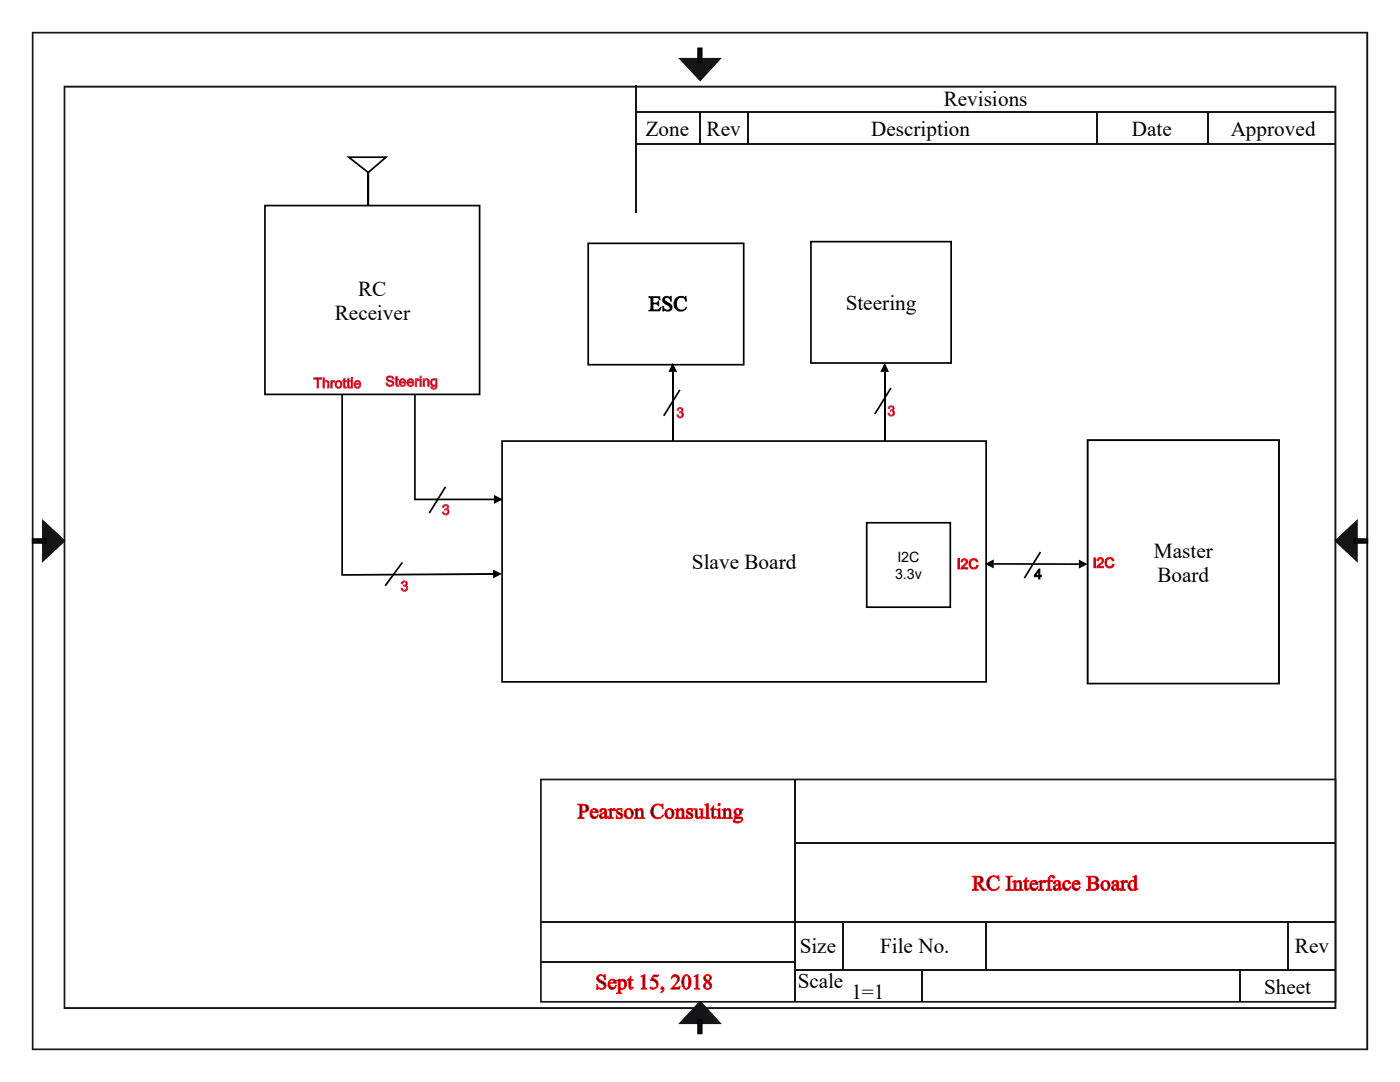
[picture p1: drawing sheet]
<svg xmlns="http://www.w3.org/2000/svg" width="279mm" height="216mm" viewBox="0 0 279 216" stroke-linecap="round" stroke-linejoin="round" font-family="sans-serif">
<defs><g id="words">
<g font-size="4.2">
<text x="188.3" y="21.1">Revisions</text>
<text x="128.9" y="27.1">Zone</text>
<text x="141" y="27.1">Rev</text>
<text x="173.8" y="27.1">Description</text>
<text x="225.9" y="27.1">Date</text>
<text x="245.6" y="27.1">Approved</text>
<text x="71.5" y="59">RC</text>
<text x="66.8" y="63.9">Receiver</text>
<text x="168.8" y="61.9">Steering</text>
<text x="138.1" y="113.6">Slave Board</text>
<text x="230.3" y="111.3">Master</text>
<text x="231" y="116.1">Board</text>
<text x="159.6" y="190.1">Size</text>
<text x="175.6" y="190.1">File No.</text>
<text x="258.4" y="190.1">Rev</text>
<text x="159.2" y="197.2">Scale</text>
<text x="169.9" y="199.3">1=1</text>
<text x="252.3" y="198.3">Sheet</text>
</g>
<g font-size="2.8">
<text x="179.1" y="112.2">I2C</text>
<text x="178.6" y="115.4">3.3v</text>
</g>
</g></defs>
<g fill="#131516">
<path d="M8.6 104l4.3 3.9-4.3 4z"/>
<path d="M12.7 17.1h254v184.2l-.4-.3v-183.5h-253.3v183.5h253.3l.4 .3h-254z" fill-rule="evenodd"/>
<path d="M6.4 6.4h266.6v203.1l-.3-.3v-202.5h-266v202.5h266l.3 .3h-266.6z" fill-rule="evenodd"/>
<path d="M8.4 103.5l4.7 4.4-4.7 4.4 .3-.8 3.9-3.6-3.9-3.5v7.1l-.3 .8z" fill-rule="evenodd"/>
<path d="M6.5 107.6h2.7v.7h-2.7z" fill-rule="evenodd"/>
</g>
<path d="M6.4 107.4h3l-.4 .4h-2.3v.3h2.3v-.3l.4-.4v1.1h-3z" fill-rule="evenodd" fill="#000"/>
<g fill="#131516">
<path d="M266.5 107.9l4.3-3.9v7.9z"/>
<path d="M266.3 107.9l4.7-4.4v8.8l-.4-.8v-7.1l-3.8 3.5 3.8 3.6 .4 .8z" fill-rule="evenodd"/>
<path d="M270.2 107.6h2.7v.7h-2.7z" fill-rule="evenodd"/>
</g>
<path d="M270 107.4h3.1v1.1h-3.1l.4-.4h2.3v-.3h-2.3v.3l-.4 .4z" fill-rule="evenodd" fill="#000"/>
<g fill="#131516">
<path d="M135.7 11.7h7.9l-3.9 4.3z"/>
<path d="M135.3 11.6h8.8l-4.4 4.7-4.4-4.7 .8 .3 3.6 3.8 3.6-3.8h-7.2z" fill-rule="evenodd"/>
<path d="M139.4 9.7h.6v2.6h-.6z" fill-rule="evenodd"/>
</g>
<path d="M139.1 9.5h1.1v3l-.3-.4v-2.2h-.4v2.2h.4l.3 .4h-1.1z" fill-rule="evenodd" fill="#000"/>
<g fill="#131516">
<path d="M139.7 199.9l3.9 4.3h-7.9z"/>
<path d="M139.7 199.6l4.4 4.7h-8.8l.8-.3h7.2l-3.6-3.8-3.6 3.8-.8 .3z" fill-rule="evenodd"/>
<path d="M139.4 203.5h.6v2.7h-.6z" fill-rule="evenodd"/>
</g>
<path d="M139.1 203.4h1.1v3h-1.1v-3l.4 .3v2.3h.4v-2.3h-.4z" fill-rule="evenodd" fill="#000"/>
<path d="M127 17.1v25.3M127 22.4h139.5M127 28.7h139.5M139.7 22.4v6.3M149.2 22.4v6.3M219 22.4v6.3M241.2 22.4v6.3" fill="none" stroke="#131516" stroke-width=".34"/>
<path d="M107.9 155.5h158.6v44.4h-158.6z" fill-rule="evenodd" fill="#fff"/>
<path d="M107.8 155.4h158.9v44.7l-.4-.4v-44h-158.2v44h158.2l.4 .4h-158.9z" fill-rule="evenodd" fill="#131516"/>
<path d="M158.7 155.5v44.4M158.7 168.2h107.8M108 184h158.5M158.7 193.5h107.8M184.1 193.6v6.3M196.8 184.1v9.5M247.5 193.5v6.4M257 184.1v9.5" fill="none" stroke="#131516" stroke-width=".34"/>
<path d="M108 192h50.7M168.2 184.1v9.5" fill="none" stroke="#131516" stroke-width=".38"/>
<path d="M52.9 41h42.8v37.7h-42.8z" fill-rule="evenodd" fill="#fff"/>
<path d="M52.9 41h42.8v37.7h-42.8z" fill="none" stroke="#000" stroke-width=".34"/>
<path d="M69.6 31.4h7.4l-3.5 3v6.6v-6.6z" fill-rule="evenodd" fill="#fff"/>
<path d="M69.6 31.4h7.4l-3.5 3v6.6v-6.6z" fill="none" stroke="#000" stroke-width=".34"/>
<path d="M100.2 88h96.6v48.1h-96.6z" fill-rule="evenodd" fill="#fff"/>
<path d="M117.4 48.6h31v24.2h-31zM161.8 48.2h28v24.2h-28zM135.7 77.8l-3.2 5.2M177.8 77.4l-3.2 5.2M88.9 97.2l-3.2 5.2M100.2 88h96.6v48.1h-96.6zM80.3 112.2l-3.4 4.7M207.6 110.2l-3.2 5.2" fill="none" stroke="#000" stroke-width=".34"/>
<g fill="#000">
<path d="M134.2 72.4l.9 1.8h-1.7z" fill-rule="evenodd"/>
<path d="M176.6 72.4l.8 1.8h-1.7z" fill-rule="evenodd"/>
<path d="M98.6 98.8l1.7 .9-1.7 .8z" fill-rule="evenodd"/>
<path d="M98.4 113.7l1.8 .8-1.8 .9z" fill-rule="evenodd"/>
<path d="M196.6 112.5l1.7-.9v1.8z" fill-rule="evenodd"/>
<path d="M215.3 111.7l1.7 .9-1.7 .9z" fill-rule="evenodd"/>
</g>
<g fill="#000">
<path d="M129.5 59.2h2.2v.6l-.3-.4h-1.1v1.1h.6a.38 .38 0 0 0 .5-.4v.9l-.2-.3-.9-.1v1.2h1.1l.5-.5-.2 .7h-2.2l.3-.1 .1-.4v-2.1zM132.5 59.3l.5-.2 .8 .2 .1-.2v1a.87 .87 0 0 0-1.2-.7l-.1 .5a1.29 1.29 0 0 0 1 .7 .82 .82 0 0 1 .4 1.2 .82 .82 0 0 1-1.2 .2l-.4-.1-.1 .2v-1a.77 .77 0 0 0 .6 .8 .77 .77 0 0 0 .9-.5l-.2-.3-.8-.5a.75 .75 0 0 1-.3-1.3zM134.9 59.6a1.75 1.75 0 0 1 1.8-.3l.2-.2v1a1.01 1.01 0 0 0-1.2-.8 1.01 1.01 0 0 0-.7 1.4 1.03 1.03 0 0 0 .7 1.2 1.03 1.03 0 0 0 1.2-.6 1.3 1.3 0 0 1-1.7 .7 1.3 1.3 0 0 1-.6-1.8zM62.6 75.4h1.6v.2h-.7v1.8h-.2v-1.8h-.7zM64.5 75.4h.2v.7a.53 .53 0 0 1 .6-.1 .53 .53 0 0 1 .4 .5v.9h-.3v-.9a.35 .35 0 0 0-.4-.3 .35 .35 0 0 0-.3 .4v.8h-.2zM66 75.9h.3v.3l.2-.3 .3 .1v.2l-.5 .1v1.1h-.3zM68.1 78.7h.4v35.9l29.9-.3v.4l-30.3 .2zM68.6 75.6l.2-.2v.5h.3v.3h-.3v1h.3v.2l-.5-.1v-1.1h-.2zM69.4 75.6l.2-.2v.5h.3v.3h-.3v1h.3v.2l-.2 .1-.3-.2v-1.1h-.2v-.3h.2zM77.2 75.3a.8 .8 0 0 1 .8-.3 .8 .8 0 0 1 .6 .6h-.3a.45 .45 0 0 0-.5-.4 .45 .45 0 0 0-.4 .5l.7 .2a.6 .6 0 0 1 .5 .8 .6 .6 0 0 1-.8 .4l-.6-.2-.2-.5h.3a.53 .53 0 0 0 .5 .5 .53 .53 0 0 0 .5-.5l-1-.5-.2-.3zM79 75.2l.2-.1v.5h.3v.2h-.3v1h.3v.3l-.4-.1-.1-.2v-1h-.2v-.2h.2zM82.6 78.7h.4v20.8h15.6v.3h-16z"/>
<path d="M82.9 75.6h.2v.2l.2-.2h.3v.3a.31 .31 0 0 0-.4 0 .31 .31 0 0 0-.1 .4v.8h-.2zM84.5 75.6h.2v.2a.52 .52 0 0 1 .6-.2 .52 .52 0 0 1 .3 .6v.9h-.2v-1.1a.36 .36 0 0 0-.5-.2 .36 .36 0 0 0-.2 .5v.8h-.2zM135.3 81.5a.54 .54 0 0 1 .8-.1 .54 .54 0 0 1-.1 .9 .63 .63 0 0 1 .2 .9 .63 .63 0 0 1-1-.1l-.1-.3h.2a.39 .39 0 0 0 .5 .3 .39 .39 0 0 0 .3-.4 .39 .39 0 0 0-.5-.3v-.2a.35 .35 0 0 0 .5-.3 .35 .35 0 0 0-.3-.4 .35 .35 0 0 0-.4 .4l-.3-.1zM177.4 81.2a.54 .54 0 0 1 .8-.2 .54 .54 0 0 1-.1 .9 .63 .63 0 0 1 .1 1.1 .63 .63 0 0 1-1-.5l.3-.1a.41 .41 0 0 0 .4 .4 .41 .41 0 0 0 .4-.5 .41 .41 0 0 0-.6-.3v-.2a.35 .35 0 0 0 .5-.2 .35 .35 0 0 0-.3-.4 .35 .35 0 0 0-.4 .3h-.3zM216.9 87.6h38.5l-.3 .4h-37.8v48.2h37.8v-48.2l.3-.4v49h-38.5zM80.2 116.1a.54 .54 0 0 1 .9-.1 .54 .54 0 0 1-.1 .8 .63 .63 0 0 1 0 1.1 .63 .63 0 0 1-.9-.5h.2a.42 .42 0 0 0 .5 .4 .42 .42 0 0 0 .3-.6 .42 .42 0 0 0-.5-.2v-.2a.35 .35 0 0 0 .4-.3 .35 .35 0 0 0-.3-.4 .35 .35 0 0 0-.4 .4h-.2zM88.5 100.8a.55 .55 0 0 1 .8 0 .55 .55 0 0 1-.1 .8 .62 .62 0 0 1 0 1.1 .62 .62 0 0 1-.9-.5h.3a.4 .4 0 0 0 .4 .3 .4 .4 0 0 0 .3-.5 .4 .4 0 0 0-.5-.2v-.3a.35 .35 0 0 0 .5-.2 .35 .35 0 0 0-.3-.4 .35 .35 0 0 0-.4 .3h-.3zM191.9 111.8l.2-.2a.68 .68 0 0 1 1 .2l-.1 .7-.9 .8h1v.2h-1.3v-.2a2.28 2.28 0 0 0 1-1.4l-.2-.2h-.3l-.2 .4h-.3zM193.7 111.7a.86 .86 0 0 1 1.5 .4h-.3a.69 .69 0 0 0-.9-.3 .69 .69 0 0 0-.3 .9 .62 .62 0 0 0 .6 .6 .62 .62 0 0 0 .6-.5l.3 .1a.95 .95 0 0 1-1.3 .6 .95 .95 0 0 1-.5-1.3zM218.3 111.3h.3v2h-.3zM219 111.5l.6-.2a.59 .59 0 0 1 .6 .3 .59 .59 0 0 1-.2 .7l-.8 .8h1v.2h-1.3l.1-.4 .6-.5a.49 .49 0 0 0 .4-.5 .49 .49 0 0 0-.5-.4l-.3 .1v.3l-.3-.1zM220.9 111.4a.87 .87 0 0 1 1.4 .4l-.3 .1a.7 .7 0 0 0-.9-.3 .7 .7 0 0 0-.2 1 .6 .6 0 0 0 .5 .5 .6 .6 0 0 0 .6-.5h.3a.95 .95 0 0 1-1.2 .7 .95 .95 0 0 1-.5-1.3z"/>
<path d="M67.1 76.1a.73 .73 0 0 1 1 .2 .73 .73 0 0 1-.1 1 .73 .73 0 0 1-1-.1l-.1-.7zM67.3 76.2a.54 .54 0 0 0-.2 .7 .54 .54 0 0 0 .8 .2 .55 .55 0 0 0 .1-.7 .55 .55 0 0 0-.7-.2z"/>
<path d="M70.9 76.1a.7 .7 0 0 1 .8-.1 .7 .7 0 0 1 .3 .8h-1.1a.44 .44 0 0 0 .3 .4 .44 .44 0 0 0 .6-.2h.2a.74 .74 0 0 1-1.1 .3 .74 .74 0 0 1 0-1.2zM71 76.2l-.1 .3h.9l-.3-.3z"/>
<path d="M79.8 75.8a.7 .7 0 0 1 .8-.2 .7 .7 0 0 1 .4 .8h-1.1a.41 .41 0 0 0 .3 .5 .41 .41 0 0 0 .5-.3h.3a.72 .72 0 0 1-1.1 .4 .72 .72 0 0 1-.1-1.1zM80 75.9l-.1 .3h.8l-.1-.3-.2-.1z"/>
<path d="M81.4 75.8a.7 .7 0 0 1 .8-.2 .7 .7 0 0 1 .4 .8h-1.1a.43 .43 0 0 0 .3 .5 .43 .43 0 0 0 .5-.3h.3a.75 .75 0 0 1-1.1 .4 .75 .75 0 0 1-.1-1.2zM81.6 75.9l-.1 .3h.8l-.3-.4z"/>
<path d="M83.8 75.1h.3v.3h-.3zM83.8 75.6h.3v1.5h-.3z"/>
<path d="M86.2 75.6h.4l.4 .2v-.2h.2v1.3a.63 .63 0 0 1-.5 .8 .63 .63 0 0 1-.7-.5h.2a.37 .37 0 0 0 .4 .3 .37 .37 0 0 0 .4-.4v-.2a.71 .71 0 0 1-1.1-.3 .71 .71 0 0 1 .3-1zM86.3 75.9a.5 .5 0 0 0-.1 .7 .5 .5 0 0 0 .7 .1 .5 .5 0 0 0 .1-.7 .5 .5 0 0 0-.7-.1z"/>
<path d="M207.3 113.5h.2v1.3h.3v.3h-.3v.4h-.2v-.4h-.9v-.3zM207.3 113.9l-.6 .9h.6z"/>
</g>
<g fill="none" stroke="#d31359" stroke-width=".2">
<path d="M62.6 75.4h1.6v.2h-.7v1.8h-.2v-1.8h-.7zM64.5 75.4h.2v.7a.53 .53 0 0 1 .6-.1 .53 .53 0 0 1 .4 .5v.9h-.3v-.9a.35 .35 0 0 0-.4-.3 .35 .35 0 0 0-.3 .4v.8h-.2zM66 75.9h.3v.3l.2-.3 .3 .1v.2l-.5 .1v1.1h-.3zM67.1 76.1a.73 .73 0 0 1 1 .2 .73 .73 0 0 1-.1 1 .73 .73 0 0 1-1-.1l-.1-.7zM67.3 76.2a.52 .52 0 0 1 .7 .5 .52 .52 0 0 1-.7 .5l-.2-.4zM68.6 75.6l.2-.2v.5h.3v.3h-.3v1h.3v.2l-.5-.1v-1.1h-.2zM69.4 75.6l.2-.2v.5h.3v.3h-.3v1h.3v.2l-.2 .1-.3-.2v-1.1h-.2v-.3h.2zM70.1 75.4h.3v2h-.3zM70.9 76.1a.7 .7 0 0 1 .8-.1 .7 .7 0 0 1 .3 .8h-1.1a.44 .44 0 0 0 .3 .4 .44 .44 0 0 0 .6-.2h.2a.74 .74 0 0 1-1.1 .3 .74 .74 0 0 1 0-1.2zM71 76.2h.5l.3 .3h-.9zM77.2 75.3a.8 .8 0 0 1 .8-.3 .8 .8 0 0 1 .6 .6h-.3a.45 .45 0 0 0-.5-.4 .45 .45 0 0 0-.4 .5l.7 .2a.6 .6 0 0 1 .5 .8 .6 .6 0 0 1-.8 .4l-.6-.2-.2-.5h.3a.53 .53 0 0 0 .5 .5 .53 .53 0 0 0 .5-.5l-1-.5-.2-.3zM79 75.2l.2-.1v.5h.3v.2h-.3v1h.3v.3l-.4-.1-.1-.2v-1h-.2v-.2h.2z"/>
<path d="M79.8 75.8a.7 .7 0 0 1 .8-.2 .7 .7 0 0 1 .4 .8h-1.1a.41 .41 0 0 0 .3 .5 .41 .41 0 0 0 .5-.3h.3a.72 .72 0 0 1-1.1 .4 .72 .72 0 0 1-.1-1.1zM80.1 75.9l.3-.1 .2 .1 .1 .3h-.8zM81.4 75.8a.7 .7 0 0 1 .8-.2 .7 .7 0 0 1 .4 .8h-1.1a.43 .43 0 0 0 .3 .5 .43 .43 0 0 0 .5-.3h.3a.75 .75 0 0 1-1.1 .4 .75 .75 0 0 1-.1-1.2zM81.6 75.9l.4-.1 .3 .4h-.8zM82.9 75.6h.2v.2l.2-.2h.3v.3a.31 .31 0 0 0-.4 0 .31 .31 0 0 0-.1 .4v.8h-.2zM83.8 75.1h.3v.3h-.3zM83.8 75.6h.3v1.5h-.3zM84.5 75.6h.2v.2a.52 .52 0 0 1 .6-.2 .52 .52 0 0 1 .3 .6v.9h-.2v-1.1a.36 .36 0 0 0-.5-.2 .36 .36 0 0 0-.2 .5v.8h-.2zM86.2 75.6h.4l.4 .2v-.2h.2v1.3a.63 .63 0 0 1-.5 .8 .63 .63 0 0 1-.7-.5h.2a.37 .37 0 0 0 .4 .3 .37 .37 0 0 0 .4-.4v-.2a.71 .71 0 0 1-1.1-.3 .71 .71 0 0 1 .3-1zM86.3 75.9a.48 .48 0 0 1 .7 .1 .48 .48 0 0 1-.1 .7 .45 .45 0 0 1-.6 0 .45 .45 0 0 1-.1-.6zM135.3 81.5a.54 .54 0 0 1 .8-.1 .54 .54 0 0 1-.1 .9 .63 .63 0 0 1 .2 .9 .63 .63 0 0 1-1-.1l-.1-.3h.2a.39 .39 0 0 0 .5 .3 .39 .39 0 0 0 .3-.4 .39 .39 0 0 0-.5-.3v-.2a.35 .35 0 0 0 .5-.3 .35 .35 0 0 0-.3-.4 .35 .35 0 0 0-.4 .4l-.3-.1zM177.4 81.2a.54 .54 0 0 1 .8-.2 .54 .54 0 0 1-.1 .9 .63 .63 0 0 1 .1 1.1 .63 .63 0 0 1-1-.5l.3-.1a.41 .41 0 0 0 .4 .4 .41 .41 0 0 0 .4-.5 .41 .41 0 0 0-.6-.3v-.2a.35 .35 0 0 0 .5-.2 .35 .35 0 0 0-.3-.4 .35 .35 0 0 0-.4 .3h-.3z"/>
<path d="M80.2 116.1a.54 .54 0 0 1 .9-.1 .54 .54 0 0 1-.1 .8 .63 .63 0 0 1 0 1.1 .63 .63 0 0 1-.9-.5h.2a.42 .42 0 0 0 .5 .4 .42 .42 0 0 0 .3-.6 .42 .42 0 0 0-.5-.2v-.2a.35 .35 0 0 0 .4-.3 .35 .35 0 0 0-.3-.4 .35 .35 0 0 0-.4 .4h-.2zM88.5 100.8a.55 .55 0 0 1 .8 0 .55 .55 0 0 1-.1 .8 .62 .62 0 0 1 0 1.1 .62 .62 0 0 1-.9-.5h.3a.4 .4 0 0 0 .4 .3 .4 .4 0 0 0 .3-.5 .4 .4 0 0 0-.5-.2v-.3a.35 .35 0 0 0 .5-.2 .35 .35 0 0 0-.3-.4 .35 .35 0 0 0-.4 .3h-.3z"/>
</g>
<path d="M70.2 75.4v2M191.3 111.5v2" fill="none" stroke="#000" stroke-width=".25"/>
<path d="M129.5 59.2h2.2v.6l-.3-.4h-1.1v1.1h.6a.38 .38 0 0 0 .5-.4v.9l-.2-.3-.9-.1v1.2h1.1l.5-.5-.2 .7h-2.2l.3-.1 .1-.4v-2.1zM132.5 59.3l.5-.2 .8 .2 .1-.2v1a.87 .87 0 0 0-1.2-.7l-.1 .5a1.29 1.29 0 0 0 1 .7 .82 .82 0 0 1 .4 1.2 .82 .82 0 0 1-1.2 .2l-.4-.1-.1 .2v-1a.77 .77 0 0 0 .6 .8 .77 .77 0 0 0 .9-.5l-.2-.3-.8-.5a.75 .75 0 0 1-.3-1.3zM134.9 59.6a1.75 1.75 0 0 1 1.8-.3l.2-.2v1a1.01 1.01 0 0 0-1.2-.8 1.01 1.01 0 0 0-.7 1.4 1.03 1.03 0 0 0 .7 1.2 1.03 1.03 0 0 0 1.2-.6 1.3 1.3 0 0 1-1.7 .7 1.3 1.3 0 0 1-.6-1.8zM207.3 113.9v.9h-.6zM207.3 113.5h.2v1.3h.3v.3h-.3v.4h-.2v-.4h-.9v-.3z" fill="none" stroke="#000" stroke-width=".2"/>
<path d="M134.3 74.2v13.6M176.6 74.2v13.6M198.3 112.5h17" fill="none" stroke="#000" stroke-width=".38"/>
<path d="M191.2 111.5h.2v2h-.2zM191.9 111.8l.2-.2a.68 .68 0 0 1 1 .2l-.1 .7-.9 .8h1v.2h-1.3v-.2a2.28 2.28 0 0 0 1-1.4l-.2-.2h-.3l-.2 .4h-.3zM193.7 111.7a.86 .86 0 0 1 1.5 .4h-.3a.69 .69 0 0 0-.9-.3 .69 .69 0 0 0-.3 .9 .62 .62 0 0 0 .6 .6 .62 .62 0 0 0 .6-.5l.3 .1a.95 .95 0 0 1-1.3 .6 .95 .95 0 0 1-.5-1.3zM218.3 111.3h.3v2h-.3zM219 111.5l.6-.2a.59 .59 0 0 1 .6 .3 .59 .59 0 0 1-.2 .7l-.8 .8h1v.2h-1.3l.1-.4 .6-.5a.49 .49 0 0 0 .4-.5 .49 .49 0 0 0-.5-.4l-.3 .1v.3l-.3-.1zM220.9 111.4a.87 .87 0 0 1 1.4 .4l-.3 .1a.7 .7 0 0 0-.9-.3 .7 .7 0 0 0-.2 1 .6 .6 0 0 0 .5 .5 .6 .6 0 0 0 .6-.5h.3a.95 .95 0 0 1-1.2 .7 .95 .95 0 0 1-.5-1.3z" fill="none" stroke="#f00" stroke-width=".2"/>
<path d="M173 104.3h16.7v16.9h-16.7z" fill-rule="evenodd" fill="#fff"/>
<path d="M173 104.3h16.7v16.9h-16.7z" fill="none" stroke="#000" stroke-width=".34"/>
<g fill="#000">
<path d="M121.4 161.6l.6-.3v.5l.2-.2a.29 .29 0 0 1 .3-.3 .29 .29 0 0 1 .2 .4l-.4-.1-.3 .3v1.1l.4 .3h-1l.3-.2v-1.3zM123.1 161.5l.3-.2h.7v.7a.44 .44 0 0 0-.3-.5 .44 .44 0 0 0-.6 .3l.1 .2 .6 .2a.62 .62 0 0 1 .3 .9 .62 .62 0 0 1-1 .2h-.2l.1-.7a.47 .47 0 0 0 .3 .6 .47 .47 0 0 0 .6-.3l-.3-.3a.7 .7 0 0 1-.6-1.1zM126.6 161.6l.6-.3v.5a.59 .59 0 0 1 .7-.5 .59 .59 0 0 1 .5 .8v1l.3 .2h-1l.3-.2v-1a.42 .42 0 0 0-.3-.5 .42 .42 0 0 0-.5 .2v1.2l.4 .3h-1l.3-.2v-1.3zM130.2 160.9a1.49 1.49 0 0 1 1.9-.3l.2-.2v1a1.01 1.01 0 0 0-1.1-.8 1.01 1.01 0 0 0-.9 1.1 1.09 1.09 0 0 0 .6 1.4 1.09 1.09 0 0 0 1.4-.5 1.33 1.33 0 0 1-1.7 .6 1.33 1.33 0 0 1-.6-1.8zM134.7 161.6l.6-.3v.5a.59 .59 0 0 1 .8-.5 .59 .59 0 0 1 .4 .8v1l.3 .2h-1l.3-.2v-1a.42 .42 0 0 0-.2-.5 .42 .42 0 0 0-.6 .2v1.2l.4 .3h-1l.3-.2v-1.3zM137.2 161.5l.3-.2h.6v.7a.43 .43 0 0 0-.3-.6 .43 .43 0 0 0-.6 .4l.7 .4a.61 .61 0 0 1 .3 .9 .61 .61 0 0 1-.8 .2h-.4l.1-.7a.47 .47 0 0 0 .3 .6 .47 .47 0 0 0 .6-.3l-.2-.3a.7 .7 0 0 1-.7-1.1zM138.4 161.4h.7v1.3a.41 .41 0 0 0 .3 .4 .41 .41 0 0 0 .5-.3v-1l-.3-.4h.7v1.6l.2 .1-.6 .3v-.5l-.1 .2a.56 .56 0 0 1-.7 .2 .56 .56 0 0 1-.3-.7v-1zM140.7 160.6l.7-.2v2.7l.2 .2h-.9l.3-.3v-2.1l-.1-.3zM142.4 160.8v.6h.5v.1h-.5v1.4l.1 .2 .3-.2a.39 .39 0 0 1-.4 .4 .39 .39 0 0 1-.3-.5v-1.3h-.3l.2-.2zM144.1 161.6l.7-.3v.5a.57 .57 0 0 1 .7-.4 .57 .57 0 0 1 .4 .7v.9l.3 .3h-1l.3-.2v-1a.4 .4 0 0 0-.2-.5 .4 .4 0 0 0-.5 .2v1.3l.3 .2h-1l.3-.1v-.3v-1v-.3zM197.3 175.2a1.57 1.57 0 0 1 1.8-.2l.2-.2 .1 .9a1.03 1.03 0 0 0-1.3-.7 1.03 1.03 0 0 0-.7 1.3 1.05 1.05 0 0 0 .7 1.2 1.05 1.05 0 0 0 1.3-.6 1.34 1.34 0 0 1-1.9 .6 1.34 1.34 0 0 1-.4-2zM200.7 174.8l1.3 .1a.32 .32 0 0 0-.4 .1 .32 .32 0 0 0-.1 .3v2l.1 .2 .4 .1-1.3-.1a.32 .32 0 0 0 .4 0 .32 .32 0 0 0 .1-.4v-2z"/>
<path d="M202.1 175.9l.6-.2v.4a.59 .59 0 0 1 .7-.4 .59 .59 0 0 1 .5 .6v.9a.24 .24 0 0 0 0 .3 .24 .24 0 0 0 .3 0l-1 .1 .3-.2v-1a.42 .42 0 0 0-.2-.5 .42 .42 0 0 0-.6 .3v1.2l.4 .2-1-.1a.22 .22 0 0 0 .3 0 .22 .22 0 0 0 0-.3v-1.1zM204.8 175.1l.1 .6h.4v.2h-.4v1.3l.1 .2 .3-.2a.39 .39 0 0 1-.5 .5 .39 .39 0 0 1-.3-.5v-1.3l-.3-.1zM207.3 175.9l.6-.2v.4l.1-.1a.34 .34 0 0 1 .3-.4 .34 .34 0 0 1 .4 .4l-.3 .1-.2-.1-.3 .3v1.1l.3 .2h-.9l.3-.2v-1.4zM209.4 175a.55 .55 0 0 1 .6-.4 .55 .55 0 0 1 .4 .6l-.3-.1a.33 .33 0 0 0-.3-.3 .33 .33 0 0 0-.3 .5v.4h.5v.2h-.5v1.3l.2 .3 .2 .1h-1.1l.4-.2v-1.5h-.4v-.2h.4zM212.3 176a.69 .69 0 0 1 .7-.4 .69 .69 0 0 1 .6 .7h-.3a.45 .45 0 0 0-.6-.5 .45 .45 0 0 0-.3 .7 .62 .62 0 0 0 .4 .8 .62 .62 0 0 0 .8-.4 .79 .79 0 0 1-.9 .8 .79 .79 0 0 1-.6-1.1zM223.6 175.9l.6-.2v.4a.4 .4 0 0 1 .3-.4 .4 .4 0 0 1 .5 .2l-.1 .2-.4-.1-.3 .3v1l.4 .3h-1l.3-.2v-1.3zM119.4 194.6l.4-.1 .8 .1 .2-.1v1a.87 .87 0 0 0-1.3-.7l-.1 .2 .1 .3 .9 .6a.82 .82 0 0 1 .4 1.2 .82 .82 0 0 1-1.2 .2l-.3-.1-.2 .2v-.9a.88 .88 0 0 0 1.4 .6v-.6l-.9-.5a.75 .75 0 0 1-.2-1.4zM125.8 194.8l.1 .7h.4v.1h-.4v1.4l.2 .1 .2-.1a.38 .38 0 0 1-.4 .4 .38 .38 0 0 1-.4-.4v-1.4l-.3-.1 .4-.3zM127.9 194.8l.8-.3v2.7l.3 .2h-1l.3-.3v-2.2zM130.4 194.6h1l-.2 .3h-.8l-.2 .4a1.03 1.03 0 0 1 1.1 1.3 1.03 1.03 0 0 1-1.5 .6l.1-.2a.72 .72 0 0 0 1.1-.1 .72 .72 0 0 0-.4-1.1l-.8-.2zM132 197.1a.42 .42 0 0 1 .5 .1 .42 .42 0 0 1-.1 .6l-.5 .2 .4-.4v-.2a.24 .24 0 0 1-.3 0 .24 .24 0 0 1 0-.3zM134.2 194.7a.83 .83 0 0 1 1.2 .1 .83 .83 0 0 1-.1 1.2l-1 1h1.1l.3-.2-.1 .6h-1.7l.8-1a.99 .99 0 0 0 .2-1.5h-.5l-.4 .4z"/>
<path d="M138.5 194.8l.8-.3v2.6l.4 .3h-1.1l.3-.3v-2.2z"/>
<path d="M115.3 160.5h1a.84 .84 0 0 1 1.1 .9 .84 .84 0 0 1-1.3 .6v1l.4 .3-1.2-.1a.31 .31 0 0 0 .4-.1 .31 .31 0 0 0 0-.3v-1.9l-.1-.3zM116.1 160.7v1.2h.2a.62 .62 0 0 0 .7-.7 .62 .62 0 0 0-.9-.5z"/>
<path d="M117.9 161.7a.79 .79 0 0 1 .9-.3 .79 .79 0 0 1 .6 .7h-1.3a.71 .71 0 0 0 .4 .8 .71 .71 0 0 0 .9-.3 .85 .85 0 0 1-1.1 .7 .85 .85 0 0 1-.5-1.2zM118.3 161.5l-.2 .5h.9l-.3-.5z"/>
<path d="M119.8 161.6a.71 .71 0 0 1 .7-.3 .71 .71 0 0 1 .5 .7v1l.2 .1 .2-.2a.35 .35 0 0 1-.3 .4 .35 .35 0 0 1-.4-.3l-.3 .2a.52 .52 0 0 1-.8-.2 .52 .52 0 0 1 .5-.7l.4-.2a.35 .35 0 0 0 .1-.5 .35 .35 0 0 0-.5 0v.2a.19 .19 0 0 1-.3 .2 .19 .19 0 0 1-.1-.3zM120.1 162.5a.37 .37 0 0 0 .1 .6 .37 .37 0 0 0 .5-.2v-.7z"/>
<path d="M124.8 161.6a.94 .94 0 0 1 1.4 .2 .94 .94 0 0 1-.2 1.3 .94 .94 0 0 1-1.4-.3v-.7zM125.1 161.6a1.07 1.07 0 0 0 .5 1.6 1 1 0 0 0 0-1.7z"/>
<path d="M133 161.6a.94 .94 0 0 1 1.3 .2 .94 .94 0 0 1-.2 1.3 .94 .94 0 0 1-1.3-.3l-.1-.7zM133.2 161.6a1.07 1.07 0 0 0 .5 1.6 1 1 0 0 0 0-1.7z"/>
<path d="M143.3 160.6a.21 .21 0 0 1 .4 0 .21 .21 0 0 1-.4 0zM143 161.6l.7-.3v1.6v.2l.3 .2h-1l.3-.2v-1.4z"/>
<path d="M146.6 161.6l.6-.3 1.1 .2-.1 .2h-.3a.7 .7 0 0 1-.1 .8 .7 .7 0 0 1-.9 .1l-.1 .3 .8 .1a.55 .55 0 0 1 .6 .6 .55 .55 0 0 1-.6 .5 .9 .9 0 0 1-1.3-.4l.4-.4-.2-.2 .1-.3a.27 .27 0 0 0 .2-.3 .27 .27 0 0 0-.2-.2l-.1-.3zM147 161.5a.57 .57 0 0 0-.2 .7 .57 .57 0 0 0 .7 .3 .59 .59 0 0 0 .1-.7 .59 .59 0 0 0-.6-.3zM146.8 163.3l-.2 .4a.97 .97 0 0 0 1.4 0l.1-.2-.2-.1z"/>
<path d="M194 174.8h1a.8 .8 0 0 1 1 .2 .8 .8 0 0 1 .1 .9l-.6 .4 .7 .9 .6 .4h-.8l-.9-1.3h-.3v.8a.32 .32 0 0 0 .1 .4 .32 .32 0 0 0 .3 0h-1.2a.32 .32 0 0 0 .4 0 .32 .32 0 0 0 0-.4v-1.9l-.1-.3zM194.8 175v1.2a.62 .62 0 0 0 .9-.4 .62 .62 0 0 0-.5-.8z"/>
<path d="M205.7 176a.79 .79 0 0 1 .9-.3 .79 .79 0 0 1 .5 .7h-1.3a.71 .71 0 0 0 .5 .9 .71 .71 0 0 0 .8-.3 .85 .85 0 0 1-1 .7 .85 .85 0 0 1-.6-1.2zM205.9 176l-.1 .3h.9a.42 .42 0 0 0-.3-.4 .42 .42 0 0 0-.5 .1z"/>
<path d="M210.4 175.8a.67 .67 0 0 1 .8-.1 .67 .67 0 0 1 .4 .6v1.1l.3-.2a.35 .35 0 0 1-.3 .5 .35 .35 0 0 1-.4-.3l-.2 .1a.53 .53 0 0 1-.8-.2 .53 .53 0 0 1 .5-.7l.3-.2a.34 .34 0 0 0 .2-.3 .34 .34 0 0 0-.2-.3l-.3 .1-.1 .2a.22 .22 0 0 1-.2 .2 .22 .22 0 0 1-.2-.2 .22 .22 0 0 1 .2-.2zM210.6 176.9a.36 .36 0 0 0 .1 .5 .36 .36 0 0 0 .5-.2v-.7z"/>
<path d="M214.2 175.9a.76 .76 0 0 1 .9-.2 .76 .76 0 0 1 .5 .7h-1.4a.68 .68 0 0 0 .5 .9 .68 .68 0 0 0 .8-.4 .81 .81 0 0 1-1 .7 .81 .81 0 0 1-.5-1.1zM214.3 176l-.1 .3h.9a.44 .44 0 0 0-.2-.5 .44 .44 0 0 0-.6 .2z"/>
<path d="M216.8 174.8h1.2a.84 .84 0 0 1 1.2 1l-.5 .4a.74 .74 0 0 1 .6 .9 .74 .74 0 0 1-.9 .5h-1.6l.1-.1a.29 .29 0 0 0 .3-.1 .29 .29 0 0 0 0-.3v-1.8a.31 .31 0 0 0 0-.3 .31 .31 0 0 0-.4-.1zM217.6 175v1.1h.2a.62 .62 0 0 0 .9-.2 .62 .62 0 0 0-.3-.9zM217.6 176.3v1.1a.82 .82 0 0 0 1.3-.6l-.4-.4z"/>
<path d="M220 175.9a.97 .97 0 0 1 1.5 .8 .97 .97 0 0 1-1.5 .7 1.18 1.18 0 0 1 0-1.5zM220.2 176a1.07 1.07 0 0 0 .5 1.5 .94 .94 0 0 0 .5-.9 .94 .94 0 0 0-.8-.8z"/>
<path d="M222.1 175.8a.67 .67 0 0 1 .7-.1 .67 .67 0 0 1 .4 .6v1l.2 .1 .2-.2a.35 .35 0 0 1-.3 .5 .35 .35 0 0 1-.4-.3l-.3 .1a.52 .52 0 0 1-.8-.2 .52 .52 0 0 1 .5-.7l.6-.2a.35 .35 0 0 0-.2-.6 .35 .35 0 0 0-.4 .3 .22 .22 0 0 1-.4 .2 .22 .22 0 0 1 .1-.4zM222.3 176.9a.37 .37 0 0 0 .1 .5 .37 .37 0 0 0 .5-.2v-.7z"/>
<path d="M226.1 174.9l.7-.2v2.6l.3 .2-.7 .2v-.3a.83 .83 0 0 1-1.1 .1 .83 .83 0 0 1-.1-1.1 .78 .78 0 0 1 1.2-.5v-.9zM225.8 175.9a.85 .85 0 0 0-.4 .9 .85 .85 0 0 0 .9 .6l.1-.1v-1.1l-.2-.3z"/>
<path d="M121.8 195.5a.77 .77 0 0 1 .8 0 .77 .77 0 0 1 .4 .7h-1.3a.65 .65 0 0 0 .4 .8 .65 .65 0 0 0 .8-.4 .79 .79 0 0 1-1 .8 .79 .79 0 0 1-.5-1.1zM121.8 195.7l-.1 .3h.8l-.2-.4-.3-.1z"/>
<path d="M123.1 195.6l.6-.2v.4a.7 .7 0 0 1 .9-.3 .7 .7 0 0 1 .5 .8 .84 .84 0 0 1-.4 .9 .84 .84 0 0 1-1 0v.9l.3 .1h-.9l.3-.1v-.3v-1.9zM123.7 196v.7a.49 .49 0 0 0 .5 .6 .49 .49 0 0 0 .5-.7 .59 .59 0 0 0-.1-.7 .59 .59 0 0 0-.7-.1z"/>
<path d="M136.5 194.7a.77 .77 0 0 1 .9-.1 .77 .77 0 0 1 .4 .7 1.45 1.45 0 0 1-.9 2.1 1.78 1.78 0 0 1-.4-2.7zM136.8 194.7a2.85 2.85 0 0 0-.1 2.4l.3 .2a2.3 2.3 0 0 0 .1-2.7z"/>
<path d="M140.6 194.8a.71 .71 0 0 1 .9-.3 .71 .71 0 0 1 .4 .9l-.5 .4a.82 .82 0 0 1 .6 .6 .82 .82 0 0 1-.3 .8 .78 .78 0 0 1-1.2-.1 .78 .78 0 0 1 .5-1.2l-.5-.6zM140.8 194.8v.4l.5 .5a.54 .54 0 0 0 .4-.8 .54 .54 0 0 0-.9-.1zM141.1 196a.67 .67 0 0 0-.4 .8 .67 .67 0 0 0 .7 .5l.3-.3a.85 .85 0 0 0-.6-1z"/>
</g>
<g fill="none" stroke="#f00" stroke-width=".2">
<path d="M115.3 160.5h1a.84 .84 0 0 1 1.1 .9 .84 .84 0 0 1-1.3 .6v1l.4 .3-1.2-.1a.31 .31 0 0 0 .4-.1 .31 .31 0 0 0 0-.3v-1.9l-.1-.3zM116.1 160.7a.62 .62 0 0 1 .9 .5 .62 .62 0 0 1-.7 .7h-.2zM117.9 161.7a.79 .79 0 0 1 .9-.3 .79 .79 0 0 1 .6 .7h-1.3a.71 .71 0 0 0 .4 .8 .71 .71 0 0 0 .9-.3 .85 .85 0 0 1-1.1 .7 .85 .85 0 0 1-.5-1.2zM118.3 161.5h.4l.3 .5h-.9zM119.8 161.6a.71 .71 0 0 1 .7-.3 .71 .71 0 0 1 .5 .7v1l.2 .1 .2-.2a.35 .35 0 0 1-.3 .4 .35 .35 0 0 1-.4-.3l-.3 .2a.52 .52 0 0 1-.8-.2 .52 .52 0 0 1 .5-.7l.4-.2a.35 .35 0 0 0 .1-.5 .35 .35 0 0 0-.5 0v.2a.19 .19 0 0 1-.3 .2 .19 .19 0 0 1-.1-.3zM120.1 162.5l.6-.3v.7a.37 .37 0 0 1-.5 .2 .37 .37 0 0 1-.1-.6zM121.4 161.6l.6-.3v.5l.2-.2a.29 .29 0 0 1 .3-.3 .29 .29 0 0 1 .2 .4l-.4-.1-.3 .3v1.1l.4 .3h-1l.3-.2v-1.3zM123.1 161.5l.3-.2h.7v.7a.44 .44 0 0 0-.3-.5 .44 .44 0 0 0-.6 .3l.1 .2 .6 .2a.62 .62 0 0 1 .3 .9 .62 .62 0 0 1-1 .2h-.2l.1-.7a.47 .47 0 0 0 .3 .6 .47 .47 0 0 0 .6-.3l-.3-.3a.7 .7 0 0 1-.6-1.1zM124.8 161.6a.94 .94 0 0 1 1.4 .2 .94 .94 0 0 1-.2 1.3 .94 .94 0 0 1-1.4-.3v-.7zM125.1 161.6a.59 .59 0 0 1 .7 .1 .59 .59 0 0 1 .2 .6v.2a.53 .53 0 0 1-.5 .7 .53 .53 0 0 1-.5-.6zM126.6 161.6l.6-.3v.5a.59 .59 0 0 1 .7-.5 .59 .59 0 0 1 .5 .8v1l.3 .2h-1l.3-.2v-1a.42 .42 0 0 0-.3-.5 .42 .42 0 0 0-.5 .2v1.2l.4 .3h-1l.3-.2v-1.3zM130.2 160.9a1.49 1.49 0 0 1 1.9-.3l.2-.2v1a1.01 1.01 0 0 0-1.1-.8 1.01 1.01 0 0 0-.9 1.1 1.09 1.09 0 0 0 .6 1.4 1.09 1.09 0 0 0 1.4-.5 1.33 1.33 0 0 1-1.7 .6 1.33 1.33 0 0 1-.6-1.8z"/>
<path d="M133 161.6a.94 .94 0 0 1 1.3 .2 .94 .94 0 0 1-.2 1.3 .94 .94 0 0 1-1.3-.3l-.1-.7zM133.3 161.6a.58 .58 0 0 1 .6 0 .58 .58 0 0 1 .2 .6 .68 .68 0 0 1-.4 1 1.07 1.07 0 0 1-.5-1.6zM134.7 161.6l.6-.3v.5a.59 .59 0 0 1 .8-.5 .59 .59 0 0 1 .4 .8v1l.3 .2h-1l.3-.2v-1a.42 .42 0 0 0-.2-.5 .42 .42 0 0 0-.6 .2v1.2l.4 .3h-1l.3-.2v-1.3zM137.2 161.5l.3-.2h.6v.7a.43 .43 0 0 0-.3-.6 .43 .43 0 0 0-.6 .4l.7 .4a.61 .61 0 0 1 .3 .9 .61 .61 0 0 1-.8 .2h-.4l.1-.7a.47 .47 0 0 0 .3 .6 .47 .47 0 0 0 .6-.3l-.2-.3a.7 .7 0 0 1-.7-1.1zM138.4 161.4h.7v1.3a.41 .41 0 0 0 .3 .4 .41 .41 0 0 0 .5-.3v-1l-.3-.4h.7v1.6l.2 .1-.6 .3v-.5l-.1 .2a.56 .56 0 0 1-.7 .2 .56 .56 0 0 1-.3-.7v-1zM140.7 160.6l.7-.2v2.7l.2 .2h-.9l.3-.3v-2.1l-.1-.3zM142.4 160.8v.6h.5v.1h-.5v1.4l.1 .2 .3-.2a.39 .39 0 0 1-.4 .4 .39 .39 0 0 1-.3-.5v-1.3h-.3l.2-.2zM143 161.6l.7-.3v1.6v.2l.3 .2h-1l.3-.2v-1.4zM144.1 161.6l.7-.3v.5a.57 .57 0 0 1 .7-.4 .57 .57 0 0 1 .4 .7v.9l.3 .3h-1l.3-.2v-1a.4 .4 0 0 0-.2-.5 .4 .4 0 0 0-.5 .2v1.3l.3 .2h-1l.3-.1v-.3v-1v-.3zM146.6 161.6l.6-.3 1.1 .2-.1 .2h-.3a.7 .7 0 0 1-.1 .8 .7 .7 0 0 1-.9 .1l-.1 .3 .8 .1a.55 .55 0 0 1 .6 .6 .55 .55 0 0 1-.6 .5 .9 .9 0 0 1-1.3-.4l.4-.4-.2-.2 .1-.3a.27 .27 0 0 0 .2-.3 .27 .27 0 0 0-.2-.2l-.1-.3zM146.8 163.3l.9 .1a.29 .29 0 0 1 .4 .2 .29 .29 0 0 1-.4 .3l-.5 .1-.5-.2zM147 161.5a.54 .54 0 0 1 .6 .4 .54 .54 0 0 1-.4 .7l-.3-.3v-.6z"/>
<path d="M194 174.8h1a.8 .8 0 0 1 1 .2 .8 .8 0 0 1 .1 .9l-.6 .4 .7 .9 .6 .4h-.8l-.9-1.3h-.3v.8a.32 .32 0 0 0 .1 .4 .32 .32 0 0 0 .3 0h-1.2a.32 .32 0 0 0 .4 0 .32 .32 0 0 0 0-.4v-1.9l-.1-.3zM194.8 175a.59 .59 0 0 1 .7 .1 .59 .59 0 0 1 .2 .6 .72 .72 0 0 1-.9 .5zM197.3 175.2a1.57 1.57 0 0 1 1.8-.2l.2-.2 .1 .9a1.03 1.03 0 0 0-1.3-.7 1.03 1.03 0 0 0-.7 1.3 1.05 1.05 0 0 0 .7 1.2 1.05 1.05 0 0 0 1.3-.6 1.34 1.34 0 0 1-1.9 .6 1.34 1.34 0 0 1-.4-2zM200.7 174.8l1.3 .1a.32 .32 0 0 0-.4 .1 .32 .32 0 0 0-.1 .3v2l.1 .2 .4 .1-1.3-.1a.32 .32 0 0 0 .4 0 .32 .32 0 0 0 .1-.4v-2zM202.1 175.9l.6-.2v.4a.59 .59 0 0 1 .7-.4 .59 .59 0 0 1 .5 .6v.9a.24 .24 0 0 0 0 .3 .24 .24 0 0 0 .3 0l-1 .1 .3-.2v-1a.42 .42 0 0 0-.2-.5 .42 .42 0 0 0-.6 .3v1.2l.4 .2-1-.1a.22 .22 0 0 0 .3 0 .22 .22 0 0 0 0-.3v-1.1zM204.8 175.1l.1 .6h.4v.2h-.4v1.3l.1 .2 .3-.2a.39 .39 0 0 1-.5 .5 .39 .39 0 0 1-.3-.5v-1.3l-.3-.1zM205.7 176a.79 .79 0 0 1 .9-.3 .79 .79 0 0 1 .5 .7h-1.3a.71 .71 0 0 0 .5 .9 .71 .71 0 0 0 .8-.3 .85 .85 0 0 1-1 .7 .85 .85 0 0 1-.6-1.2zM205.9 176a.42 .42 0 0 1 .5-.1 .42 .42 0 0 1 .3 .4h-.9zM207.3 175.9l.6-.2v.4l.1-.1a.34 .34 0 0 1 .3-.4 .34 .34 0 0 1 .4 .4l-.3 .1-.2-.1-.3 .3v1.1l.3 .2h-.9l.3-.2v-1.4zM209.4 175a.55 .55 0 0 1 .6-.4 .55 .55 0 0 1 .4 .6l-.3-.1a.33 .33 0 0 0-.3-.3 .33 .33 0 0 0-.3 .5v.4h.5v.2h-.5v1.3l.2 .3 .2 .1h-1.1l.4-.2v-1.5h-.4v-.2h.4zM210.4 175.8a.67 .67 0 0 1 .8-.1 .67 .67 0 0 1 .4 .6v1.1l.3-.2a.35 .35 0 0 1-.3 .5 .35 .35 0 0 1-.4-.3l-.2 .1a.53 .53 0 0 1-.8-.2 .53 .53 0 0 1 .5-.7l.3-.2a.34 .34 0 0 0 .2-.3 .34 .34 0 0 0-.2-.3l-.3 .1-.1 .2a.22 .22 0 0 1-.2 .2 .22 .22 0 0 1-.2-.2 .22 .22 0 0 1 .2-.2zM210.6 176.9l.6-.4v.7a.36 .36 0 0 1-.5 .2 .36 .36 0 0 1-.1-.5z"/>
<path d="M212.3 176a.69 .69 0 0 1 .7-.4 .69 .69 0 0 1 .6 .7h-.3a.45 .45 0 0 0-.6-.5 .45 .45 0 0 0-.3 .7 .62 .62 0 0 0 .4 .8 .62 .62 0 0 0 .8-.4 .79 .79 0 0 1-.9 .8 .79 .79 0 0 1-.6-1.1zM214.2 175.9a.76 .76 0 0 1 .9-.2 .76 .76 0 0 1 .5 .7h-1.4a.68 .68 0 0 0 .5 .9 .68 .68 0 0 0 .8-.4 .81 .81 0 0 1-1 .7 .81 .81 0 0 1-.5-1.1zM214.3 176a.44 .44 0 0 1 .6-.2 .44 .44 0 0 1 .2 .5h-.9zM216.8 174.8h1.2a.84 .84 0 0 1 1.2 1l-.5 .4a.74 .74 0 0 1 .6 .9 .74 .74 0 0 1-.9 .5h-1.6l.1-.1a.29 .29 0 0 0 .3-.1 .29 .29 0 0 0 0-.3v-1.8a.31 .31 0 0 0 0-.3 .31 .31 0 0 0-.4-.1zM217.6 175a.71 .71 0 0 1 .9 0 .71 .71 0 0 1 .2 .9l-.4 .2h-.7zM217.6 176.3h.2a.76 .76 0 0 1 1 .8 .95 .95 0 0 1-1.2 .3zM220 175.9a.97 .97 0 0 1 1.5 .8 .97 .97 0 0 1-1.5 .7 1.18 1.18 0 0 1 0-1.5zM220.2 176a.57 .57 0 0 1 .7-.1 .57 .57 0 0 1 .2 .7 .69 .69 0 0 1-.5 .9 1.18 1.18 0 0 1-.4-1.5zM222.1 175.8a.67 .67 0 0 1 .7-.1 .67 .67 0 0 1 .4 .6v1l.2 .1 .2-.2a.35 .35 0 0 1-.3 .5 .35 .35 0 0 1-.4-.3l-.3 .1a.52 .52 0 0 1-.8-.2 .52 .52 0 0 1 .5-.7l.6-.2a.35 .35 0 0 0-.2-.6 .35 .35 0 0 0-.4 .3 .22 .22 0 0 1-.4 .2 .22 .22 0 0 1 .1-.4zM222.3 176.9l.6-.4v.7a.37 .37 0 0 1-.5 .2 .37 .37 0 0 1-.1-.5zM223.6 175.9l.6-.2v.4a.4 .4 0 0 1 .3-.4 .4 .4 0 0 1 .5 .2l-.1 .2-.4-.1-.3 .3v1l.4 .3h-1l.3-.2v-1.3zM225.6 176a.44 .44 0 0 1 .6-.1 .44 .44 0 0 1 .2 .4v1a.62 .62 0 0 1-.7 0 .62 .62 0 0 1-.2-.7z"/>
<path d="M226.1 174.9l.7-.2v2.6l.3 .2-.7 .2v-.3a.83 .83 0 0 1-1.1 .1 .83 .83 0 0 1-.1-1.1 .78 .78 0 0 1 1.2-.5v-.9zM119.4 194.6l.4-.1 .8 .1 .2-.1v1a.87 .87 0 0 0-1.3-.7l-.1 .2 .1 .3 .9 .6a.82 .82 0 0 1 .4 1.2 .82 .82 0 0 1-1.2 .2l-.3-.1-.2 .2v-.9a.88 .88 0 0 0 1.4 .6v-.6l-.9-.5a.75 .75 0 0 1-.2-1.4zM121.8 195.5a.77 .77 0 0 1 .8 0 .77 .77 0 0 1 .4 .7h-1.3a.65 .65 0 0 0 .4 .8 .65 .65 0 0 0 .8-.4 .79 .79 0 0 1-1 .8 .79 .79 0 0 1-.5-1.1zM121.8 195.7l.2-.2 .3 .1 .2 .4h-.8zM123.1 195.6l.6-.2v.4a.7 .7 0 0 1 .9-.3 .7 .7 0 0 1 .5 .8 .84 .84 0 0 1-.4 .9 .84 .84 0 0 1-1 0v.9l.3 .1h-.9l.3-.1v-.3v-1.9zM123.9 195.8a.54 .54 0 0 1 .6 .1 .54 .54 0 0 1 .2 .6 .52 .52 0 0 1-.3 .7 .52 .52 0 0 1-.7-.2v-1zM125.8 194.8l.1 .7h.4v.1h-.4v1.4l.2 .1 .2-.1a.38 .38 0 0 1-.4 .4 .38 .38 0 0 1-.4-.4v-1.4l-.3-.1 .4-.3zM127.9 194.8l.8-.3v2.7l.3 .2h-1l.3-.3v-2.2zM130.4 194.6h1l-.2 .3h-.8l-.2 .4a1.03 1.03 0 0 1 1.1 1.3 1.03 1.03 0 0 1-1.5 .6l.1-.2a.72 .72 0 0 0 1.1-.1 .72 .72 0 0 0-.4-1.1l-.8-.2zM132 197.1a.42 .42 0 0 1 .5 .1 .42 .42 0 0 1-.1 .6l-.5 .2 .4-.4v-.2a.24 .24 0 0 1-.3 0 .24 .24 0 0 1 0-.3zM134.2 194.7a.83 .83 0 0 1 1.2 .1 .83 .83 0 0 1-.1 1.2l-1 1h1.1l.3-.2-.1 .6h-1.7l.8-1a.99 .99 0 0 0 .2-1.5h-.5l-.4 .4zM136.5 194.7a.77 .77 0 0 1 .9-.1 .77 .77 0 0 1 .4 .7 1.45 1.45 0 0 1-.9 2.1 1.78 1.78 0 0 1-.4-2.7z"/>
<path d="M136.8 194.7l.1-.1a.68 .68 0 0 1 .6 1l-.1 1.2a.41 .41 0 0 1-.5 .5 .41 .41 0 0 1-.3-.5 3.1 3.1 0 0 1 .2-2.1zM138.5 194.8l.8-.3v2.6l.4 .3h-1.1l.3-.3v-2.2zM140.6 194.8a.71 .71 0 0 1 .9-.3 .71 .71 0 0 1 .4 .9l-.5 .4a.82 .82 0 0 1 .6 .6 .82 .82 0 0 1-.3 .8 .78 .78 0 0 1-1.2-.1 .78 .78 0 0 1 .5-1.2l-.5-.6zM140.9 194.7a.54 .54 0 0 1 .8 .3 .54 .54 0 0 1-.4 .7l-.5-.5zM141.1 196l.3 .3a.5 .5 0 0 1 .2 .8 .5 .5 0 0 1-.7 .1 .5 .5 0 0 1-.1-.8z"/>
<circle cx="143.5" cy="160.6" r=".21"/>
</g>
<use href="#words"/>
</svg>
